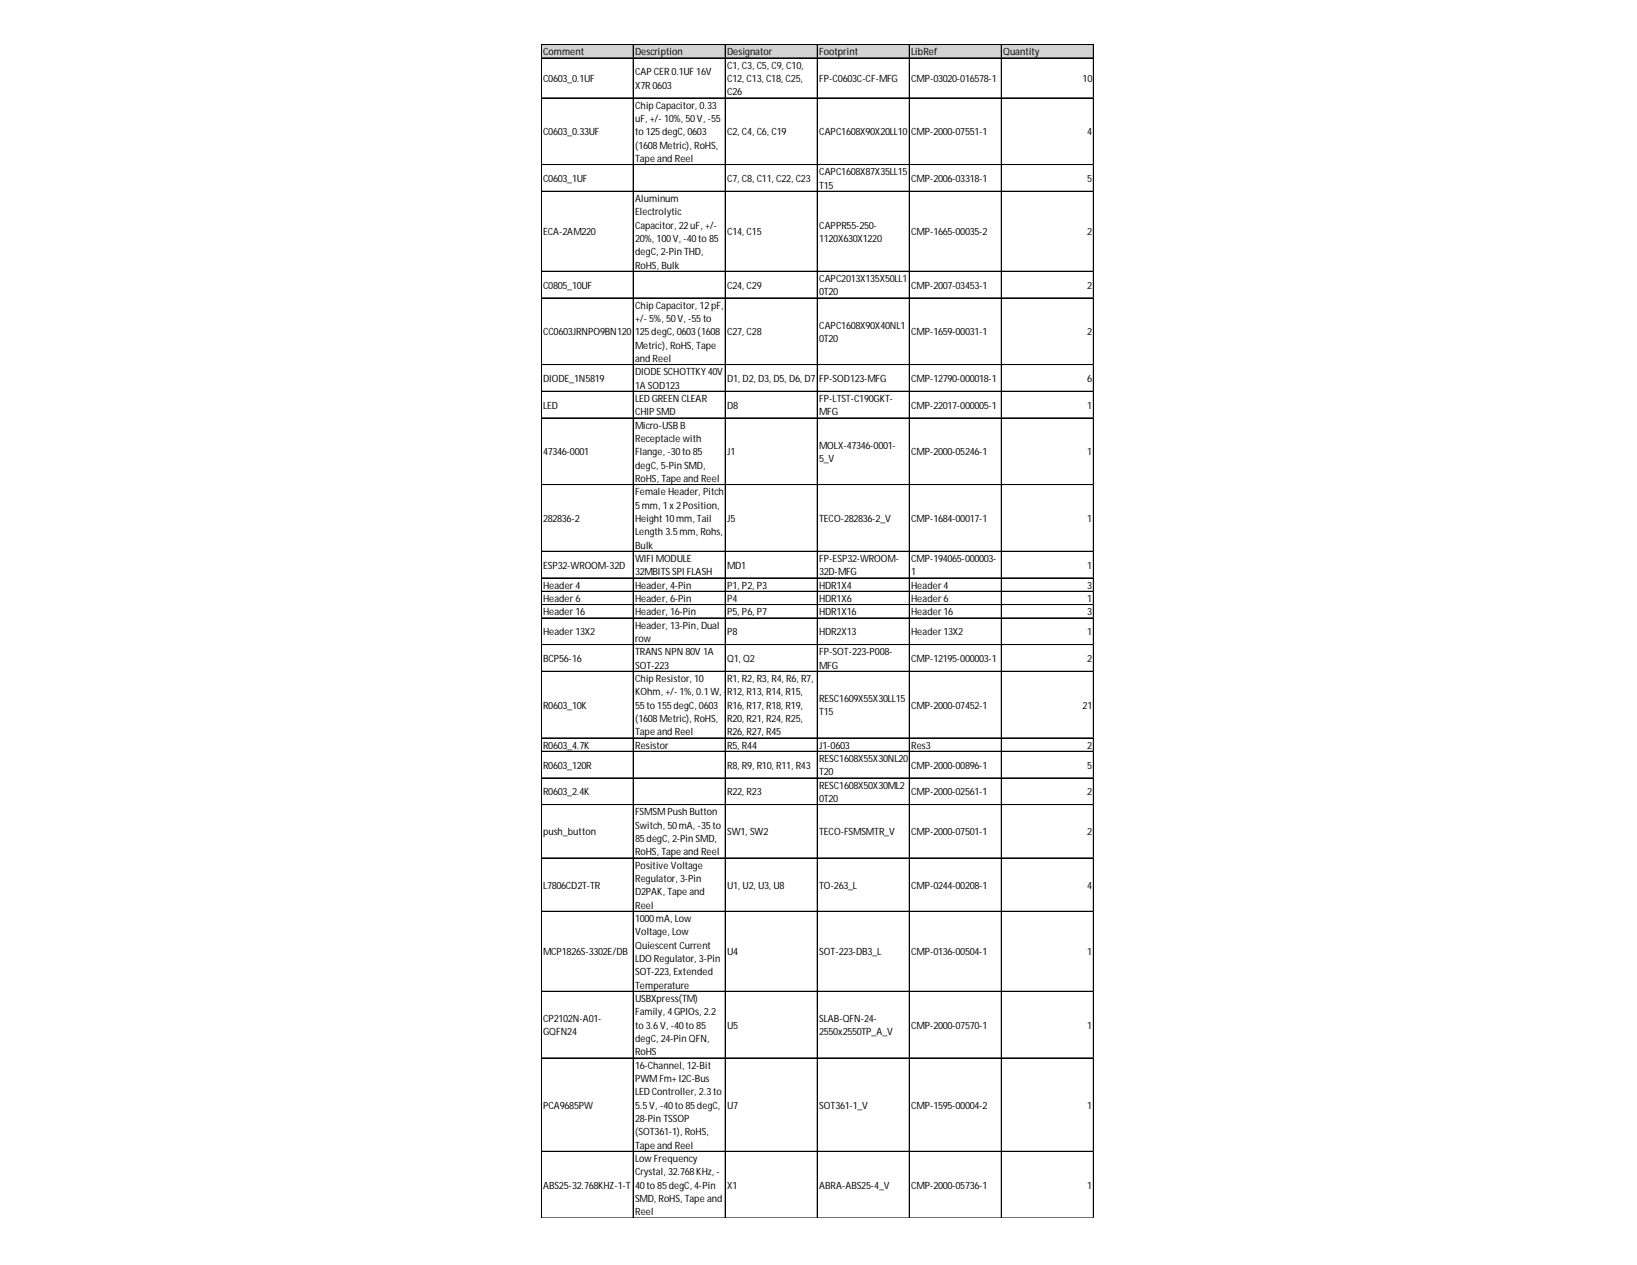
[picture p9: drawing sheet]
<svg xmlns="http://www.w3.org/2000/svg" width="279mm" height="216mm" viewBox="0 0 279 216" stroke-linecap="round" stroke-linejoin="round" font-family="sans-serif">
<defs><g id="words">
<g font-size="1.7">
<text x="92.7" y="9.5">Comment</text>
<text x="108.4" y="9.5">Description</text>
<text x="124.1" y="9.5">Designator</text>
<text x="124.1" y="11.7">C1, C3, C5, C9, C10,</text>
<text x="139.8" y="9.5">Footprint</text>
<text x="155.5" y="9.5">LibRef</text>
<text x="171.2" y="9.5">Quantity</text>
<text x="92.7" y="14">C0603_0.1UF</text>
<text x="108.4" y="12.9">CAPCER0.1UF 16V</text>
<text x="108.4" y="15.1">X7R0603</text>
<text x="124.1" y="14">C12, C13, C18, C25,</text>
<text x="124.1" y="16.3">C26</text>
<text x="139.8" y="14">FP-C0603C-CF-MFG</text>
<text x="155.5" y="14">CMP-03020-016578-1</text>
<text x="184.8" y="14">10</text>
<text x="92.7" y="23.1">C0603_0.33UF</text>
<text x="108.4" y="18.6">Chip Capacitor, 0.33</text>
<text x="108.4" y="20.8">uF, +/- 10%, 50V, -55</text>
<text x="108.4" y="23.1">to 125degC, 0603</text>
<text x="124.1" y="23.1">C2, C4, C6, C19</text>
<text x="139.8" y="23.1">CAPC1608X90X20LL10</text>
<text x="155.5" y="23.1">CMP-2000-07551-1</text>
<text x="185.6" y="23.1">4</text>
<text x="108.4" y="25.4">(1608Metric), RoHS,</text>
<text x="108.4" y="27.7">Tape and Reel</text>
<text x="139.8" y="29.9">CAPC1608X87X35LL15</text>
<text x="92.7" y="31.1">C0603_1UF</text>
<text x="108.4" y="34.5">Aluminum</text>
<text x="124.1" y="31.1">C7, C8, C11, C22, C23</text>
<text x="139.8" y="32.2">T15</text>
<text x="155.5" y="31.1">CMP-2006-03318-1</text>
<text x="185.6" y="31.1">5</text>
<text x="92.7" y="40.2">ECA-2AM220</text>
<text x="108.4" y="36.8">Electrolytic</text>
<text x="108.4" y="39">Capacitor, 22uF, +/-</text>
<text x="108.4" y="41.3">20%, 100V, -40to 85</text>
<text x="124.1" y="40.2">C14, C15</text>
<text x="139.8" y="39">CAPPR55-250-</text>
<text x="139.8" y="41.3">1120X630X1220</text>
<text x="155.5" y="40.2">CMP-1665-00035-2</text>
<text x="185.6" y="40.2">2</text>
<text x="108.4" y="43.6">degC, 2-Pin THD,</text>
<text x="108.4" y="45.9">RoHS, Bulk</text>
<text x="92.7" y="49.3">C0805_10UF</text>
<text x="108.4" y="52.7">Chip Capacitor, 12pF,</text>
<text x="124.1" y="49.3">C24, C29</text>
<text x="139.8" y="48.1">CAPC2013X135X50LL1</text>
<text x="139.8" y="50.4">0T20</text>
<text x="155.5" y="49.3">CMP-2007-03453-1</text>
<text x="185.6" y="49.3">2</text>
<text x="92.7" y="57.2">CC0603JRNPO9BN120</text>
<text x="108.4" y="55">+/- 5%, 50V, -55to</text>
<text x="108.4" y="57.2">125degC, 0603(1608</text>
<text x="108.4" y="59.5">Metric), RoHS, Tape</text>
<text x="124.1" y="57.2">C27, C28</text>
<text x="139.8" y="56.1">CAPC1608X90X40NL1</text>
<text x="139.8" y="58.4">0T20</text>
<text x="155.5" y="57.2">CMP-1659-00031-1</text>
<text x="185.6" y="57.2">2</text>
<text x="92.7" y="65.2">DIODE_1N5819</text>
<text x="108.4" y="61.8">and Reel</text>
<text x="108.4" y="64.1">DIODESCHOTTKY40V</text>
<text x="124.1" y="65.2">D1, D2, D3, D5, D6, D7</text>
<text x="139.8" y="65.2">FP-SOD123-MFG</text>
<text x="155.5" y="65.2">CMP-12790-000018-1</text>
<text x="185.6" y="65.2">6</text>
<text x="92.7" y="69.8">LED</text>
<text x="108.4" y="66.3">1A SOD123</text>
<text x="108.4" y="68.6">LED GREEN CLEAR</text>
<text x="108.4" y="70.9">CHIPSMD</text>
<text x="124.1" y="69.8">D8</text>
<text x="139.8" y="68.6">FP-LTST-C190GKT-</text>
<text x="139.8" y="70.9">MFG</text>
<text x="155.5" y="69.8">CMP-22017-000005-1</text>
<text x="185.6" y="69.8">1</text>
<text x="92.7" y="77.7">47346-0001</text>
<text x="108.4" y="73.2">Micro-USBB</text>
<text x="108.4" y="75.5">Receptacle with</text>
<text x="108.4" y="77.7">Flange, -30to 85</text>
<text x="124.1" y="77.7">J1</text>
<text x="139.8" y="76.6">MOLX-47346-0001-</text>
<text x="155.5" y="77.7">CMP-2000-05246-1</text>
<text x="185.6" y="77.7">1</text>
<text x="108.4" y="80">degC, 5-Pin SMD,</text>
<text x="108.4" y="82.3">RoHS, Tape and Reel</text>
<text x="139.8" y="78.9">5_V</text>
<text x="92.7" y="89.1">282836-2</text>
<text x="108.4" y="84.6">Female Header, Pitch</text>
<text x="108.4" y="86.8">5mm, 1x 2Position,</text>
<text x="108.4" y="89.1">Height10mm, Tail</text>
<text x="124.1" y="89.1">J5</text>
<text x="139.8" y="89.1">TECO-282836-2_V</text>
<text x="155.5" y="89.1">CMP-1684-00017-1</text>
<text x="185.6" y="89.1">1</text>
<text x="108.4" y="91.4">Length 3.5mm, Rohs,</text>
<text x="108.4" y="93.7">Bulk</text>
<text x="108.4" y="95.9">WIFI MODULE</text>
<text x="139.8" y="95.9">FP-ESP32-WROOM-</text>
<text x="155.5" y="95.9">CMP-194065-000003-</text>
<text x="92.7" y="97.1">ESP32-WROOM-32D</text>
<text x="92.7" y="100.5">Header4</text>
<text x="108.4" y="98.2">32MBITSSPI FLASH</text>
<text x="108.4" y="100.5">Header, 4-Pin</text>
<text x="124.1" y="97.1">MD1</text>
<text x="124.1" y="100.5">P1, P2, P3</text>
<text x="139.8" y="98.2">32D-MFG</text>
<text x="139.8" y="100.5">HDR1X4</text>
<text x="155.5" y="98.2">1</text>
<text x="155.5" y="100.5">Header4</text>
<text x="185.6" y="97.1">1</text>
<text x="185.6" y="100.5">3</text>
<text x="92.7" y="102.8">Header6</text>
<text x="92.7" y="105">Header16</text>
<text x="108.4" y="102.8">Header, 6-Pin</text>
<text x="108.4" y="105">Header, 16-Pin</text>
<text x="108.4" y="107.3">Header, 13-Pin, Dual</text>
<text x="124.1" y="102.8">P4</text>
<text x="124.1" y="105">P5, P6, P7</text>
<text x="139.8" y="102.8">HDR1X6</text>
<text x="139.8" y="105">HDR1X16</text>
<text x="155.5" y="102.8">Header6</text>
<text x="155.5" y="105">Header16</text>
<text x="185.6" y="102.8">1</text>
<text x="185.6" y="105">3</text>
<text x="92.7" y="108.4">Header13X2</text>
<text x="92.7" y="113">BCP56-16</text>
<text x="108.4" y="109.6">row</text>
<text x="108.4" y="111.9">TRANSNPN 80V 1A</text>
<text x="124.1" y="108.4">P8</text>
<text x="124.1" y="113">Q1, Q2</text>
<text x="139.8" y="108.4">HDR2X13</text>
<text x="139.8" y="111.9">FP-SOT-223-P008-</text>
<text x="155.5" y="108.4">Header13X2</text>
<text x="155.5" y="113">CMP-12195-000003-1</text>
<text x="185.6" y="108.4">1</text>
<text x="185.6" y="113">2</text>
<text x="108.4" y="114.1">SOT-223</text>
<text x="108.4" y="116.4">Chip Resistor, 10</text>
<text x="108.4" y="118.7">KOhm, +/- 1%, 0.1W, -</text>
<text x="124.1" y="116.4">R1, R2, R3, R4, R6, R7,</text>
<text x="124.1" y="118.7">R12, R13, R14, R15,</text>
<text x="139.8" y="114.1">MFG</text>
<text x="139.8" y="119.8">RESC1609X55X30LL15</text>
<text x="92.7" y="121">R0603_10K</text>
<text x="108.4" y="121">55to 155degC, 0603</text>
<text x="108.4" y="123.2">(1608Metric), RoHS,</text>
<text x="108.4" y="125.5">Tape and Reel</text>
<text x="124.1" y="121">R16, R17, R18, R19,</text>
<text x="124.1" y="123.2">R20, R21, R24, R25,</text>
<text x="124.1" y="125.5">R26, R27, R45</text>
<text x="139.8" y="122.1">T15</text>
<text x="155.5" y="121">CMP-2000-07452-1</text>
<text x="184.8" y="121">21</text>
<text x="92.7" y="127.8">R0603_4.7K</text>
<text x="92.7" y="131.2">R0603_120R</text>
<text x="108.4" y="127.8">Resistor</text>
<text x="124.1" y="127.8">R5, R44</text>
<text x="124.1" y="131.2">R8, R9, R10, R11, R43</text>
<text x="139.8" y="127.8">J1-0603</text>
<text x="139.8" y="130.1">RESC1608X55X30NL20</text>
<text x="155.5" y="127.8">Res3</text>
<text x="155.5" y="131.2">CMP-2000-00896-1</text>
<text x="185.6" y="127.8">2</text>
<text x="185.6" y="131.2">5</text>
<text x="92.7" y="135.8">R0603_2.4K</text>
<text x="124.1" y="135.8">R22, R23</text>
<text x="139.8" y="132.3">T20</text>
<text x="139.8" y="134.6">RESC1608X50X30ML2</text>
<text x="139.8" y="136.9">0T20</text>
<text x="155.5" y="135.8">CMP-2000-02561-1</text>
<text x="185.6" y="135.8">2</text>
<text x="92.7" y="142.6">push_button</text>
<text x="108.4" y="139.2">FSMSMPush Button</text>
<text x="108.4" y="141.4">Switch, 50mA, -35to</text>
<text x="108.4" y="143.7">85degC, 2-Pin SMD,</text>
<text x="124.1" y="142.6">SW1, SW2</text>
<text x="139.8" y="142.6">TECO-FSMSMTR_V</text>
<text x="155.5" y="142.6">CMP-2000-07501-1</text>
<text x="185.6" y="142.6">2</text>
<text x="108.4" y="146">RoHS, Tape and Reel</text>
<text x="108.4" y="148.3">Positive Voltage</text>
<text x="92.7" y="151.7">L7806CD2T-TR</text>
<text x="108.4" y="150.5">Regulator, 3-Pin</text>
<text x="108.4" y="152.8">D2PAK, Tape and</text>
<text x="108.4" y="155.1">Reel</text>
<text x="124.1" y="151.7">U1, U2, U3, U8</text>
<text x="139.8" y="151.7">TO-263_L</text>
<text x="155.5" y="151.7">CMP-0244-00208-1</text>
<text x="185.6" y="151.7">4</text>
<text x="108.4" y="157.4">1000mA, Low</text>
<text x="108.4" y="159.7">Voltage, Low</text>
<text x="108.4" y="161.9">QuiescentCurrent</text>
<text x="92.7" y="163.1">MCP1826S-3302E/DB</text>
<text x="108.4" y="164.2">LDO Regulator, 3-Pin</text>
<text x="108.4" y="166.5">SOT-223, Extended</text>
<text x="124.1" y="163.1">U4</text>
<text x="139.8" y="163.1">SOT-223-DB3_L</text>
<text x="155.5" y="163.1">CMP-0136-00504-1</text>
<text x="185.6" y="163.1">1</text>
<text x="108.4" y="168.8">Temperature</text>
<text x="108.4" y="171">USBXpress(TM)</text>
<text x="108.4" y="173.3">Family, 4GPIOs, 2.2</text>
<text x="92.7" y="174.4">CP2102N-A01-</text>
<text x="92.7" y="176.7">GQFN24</text>
<text x="108.4" y="175.6">to 3.6V, -40to 85</text>
<text x="108.4" y="177.9">degC, 24-Pin QFN,</text>
<text x="124.1" y="175.6">U5</text>
<text x="139.8" y="174.4">SLAB-QFN-24-</text>
<text x="139.8" y="176.7">2550x2550TP_A_V</text>
<text x="155.5" y="175.6">CMP-2000-07570-1</text>
<text x="185.6" y="175.6">1</text>
<text x="108.4" y="180.1">RoHS</text>
<text x="108.4" y="182.4">16-Channel, 12-Bit</text>
<text x="108.4" y="184.7">PWMFm+I2C-Bus</text>
<text x="92.7" y="189.2">PCA9685PW</text>
<text x="108.4" y="187">LED Controller, 2.3to</text>
<text x="108.4" y="189.2">5.5V, -40to 85degC,</text>
<text x="108.4" y="191.5">28-Pin TSSOP</text>
<text x="124.1" y="189.2">U7</text>
<text x="139.8" y="189.2">SOT361-1_V</text>
<text x="155.5" y="189.2">CMP-1595-00004-2</text>
<text x="185.6" y="189.2">1</text>
<text x="108.4" y="193.8">(SOT361-1), RoHS,</text>
<text x="108.4" y="196.1">Tape and Reel</text>
<text x="92.7" y="202.9">ABS25-32.768KHZ-1-T</text>
<text x="108.4" y="198.3">LowFrequency</text>
<text x="108.4" y="200.6">Crystal, 32.768KHz, -</text>
<text x="108.4" y="202.9">40to 85degC, 4-Pin</text>
<text x="124.1" y="202.9">X1</text>
<text x="139.8" y="202.9">ABRA-ABS25-4_V</text>
<text x="155.5" y="202.9">CMP-2000-05736-1</text>
<text x="185.6" y="202.9">1</text>
<text x="108.4" y="205.2">SMD, RoHS, Tape and</text>
<text x="108.4" y="207.4">Reel</text>
</g>
</g></defs>
<path d="M92.4 7.7h94.3v2.3h-94.3z" fill="#d3d3d3"/>
<g fill="none" stroke="#000" stroke-width=".17">
<path d="M92.4 7.6v200.3M92.5 7.6h94.2M92.5 7.7h94.2M92.5 9.9h94.2M92.5 16.7h94.2M92.5 16.8h94.2M108.1 7.7v200.2M123.8 7.7v200.2M139.5 7.7v200.2M155.2 7.7v200.2M170.9 7.7v200.2M171 7.7v200.2"/>
<path d="M186.6 7.7v200.2M186.7 7.7v200.2M92.5 28.1h94.2M92.5 32.6h94.2M92.5 32.7h94.2M92.5 46.3h94.2M92.5 50.8h94.2M92.5 50.9h94.2M92.5 62.2h94.2M92.5 62.3h94.2M92.5 66.8h94.2M92.5 71.3h94.2"/>
<path d="M92.5 71.4h94.2M92.5 82.7h94.2M92.5 82.8h94.2M92.5 94.1h94.2M92.5 98.6h94.2M92.5 98.7h94.2M92.5 100.9h94.2M92.5 101h94.2M92.5 103.2h94.2M92.5 105.5h94.2M92.5 110h94.2M92.5 110.1h94.2"/>
<path d="M92.5 114.6h94.2M92.5 125.9h94.2M92.5 126h94.2M92.5 128.2h94.2M92.5 128.3h94.2M92.5 132.8h94.2M92.5 137.3h94.2M92.5 137.4h94.2M92.5 146.4h94.2M92.5 146.5h94.2M92.5 155.5h94.2M92.5 155.6h94.2"/>
<path d="M92.5 169.2h94.2M92.5 180.6h94.2M92.5 196.5h94.2M92.5 207.9h94.2"/>
</g>
<path d="M186.7 16.7h.1" fill="none" stroke="#d4d4d4" stroke-width=".17"/>
<path d="M186.7 16.7v.1z" fill="#d4d4d4"/>
<path d="M186.7 28.1h.1" fill="none" stroke="#d4d4d4" stroke-width=".17"/>
<path d="M186.7 28.1v.1z" fill="#d4d4d4"/>
<path d="M186.7 32.6h.1" fill="none" stroke="#d4d4d4" stroke-width=".17"/>
<path d="M186.7 32.6v.1z" fill="#d4d4d4"/>
<path d="M186.7 46.3h.1" fill="none" stroke="#d4d4d4" stroke-width=".17"/>
<path d="M186.7 46.3v.1z" fill="#d4d4d4"/>
<path d="M186.7 50.8h.1" fill="none" stroke="#d4d4d4" stroke-width=".17"/>
<path d="M186.7 50.8v.2z" fill="#d4d4d4"/>
<path d="M186.7 62.2h.1" fill="none" stroke="#d4d4d4" stroke-width=".17"/>
<path d="M186.7 62.2v.1z" fill="#d4d4d4"/>
<path d="M186.7 66.8h.1" fill="none" stroke="#d4d4d4" stroke-width=".17"/>
<path d="M186.7 66.8v.1z" fill="#d4d4d4"/>
<path d="M186.7 71.3h.1" fill="none" stroke="#d4d4d4" stroke-width=".17"/>
<path d="M186.7 71.3v.1z" fill="#d4d4d4"/>
<path d="M186.7 82.7h.1" fill="none" stroke="#d4d4d4" stroke-width=".17"/>
<path d="M186.7 82.7v.1z" fill="#d4d4d4"/>
<path d="M186.7 94.1h.1" fill="none" stroke="#d4d4d4" stroke-width=".17"/>
<path d="M186.7 94.1v.1z" fill="#d4d4d4"/>
<path d="M186.7 98.6h.1" fill="none" stroke="#d4d4d4" stroke-width=".17"/>
<path d="M186.7 98.6v.1z" fill="#d4d4d4"/>
<path d="M186.7 100.9h.1" fill="none" stroke="#d4d4d4" stroke-width=".17"/>
<path d="M186.7 100.9v.1z" fill="#d4d4d4"/>
<path d="M186.7 103.2h.1" fill="none" stroke="#d4d4d4" stroke-width=".17"/>
<path d="M186.7 103.2v.1z" fill="#d4d4d4"/>
<path d="M186.7 105.5h.1" fill="none" stroke="#d4d4d4" stroke-width=".17"/>
<path d="M186.7 105.5v.1z" fill="#d4d4d4"/>
<path d="M186.7 110h.1" fill="none" stroke="#d4d4d4" stroke-width=".17"/>
<path d="M186.7 110v.1z" fill="#d4d4d4"/>
<path d="M186.7 114.6h.1" fill="none" stroke="#d4d4d4" stroke-width=".17"/>
<path d="M186.7 114.6v.1z" fill="#d4d4d4"/>
<path d="M186.7 125.9h.1" fill="none" stroke="#d4d4d4" stroke-width=".17"/>
<path d="M186.7 125.9v.2z" fill="#d4d4d4"/>
<path d="M186.7 128.2h.1" fill="none" stroke="#d4d4d4" stroke-width=".17"/>
<path d="M186.7 128.2v.1z" fill="#d4d4d4"/>
<path d="M186.7 132.8h.1" fill="none" stroke="#d4d4d4" stroke-width=".17"/>
<path d="M186.7 132.8v.1z" fill="#d4d4d4"/>
<path d="M186.7 137.3h.1" fill="none" stroke="#d4d4d4" stroke-width=".17"/>
<path d="M186.7 137.3v.1z" fill="#d4d4d4"/>
<path d="M186.7 146.4h.1" fill="none" stroke="#d4d4d4" stroke-width=".17"/>
<path d="M186.7 146.4v.1z" fill="#d4d4d4"/>
<path d="M186.7 155.5h.1" fill="none" stroke="#d4d4d4" stroke-width=".17"/>
<path d="M186.7 155.5v.1z" fill="#d4d4d4"/>
<path d="M186.7 169.2h.1" fill="none" stroke="#d4d4d4" stroke-width=".17"/>
<path d="M186.7 169.2v.1z" fill="#d4d4d4"/>
<path d="M186.7 180.6h.1" fill="none" stroke="#d4d4d4" stroke-width=".17"/>
<path d="M186.7 180.6v.1z" fill="#d4d4d4"/>
<path d="M186.7 196.5h.1" fill="none" stroke="#d4d4d4" stroke-width=".17"/>
<path d="M186.7 196.5v.1z" fill="#d4d4d4"/>
<path d="M186.7 207.9h.1" fill="none" stroke="#d4d4d4" stroke-width=".17"/>
<use href="#words"/>
</svg>
